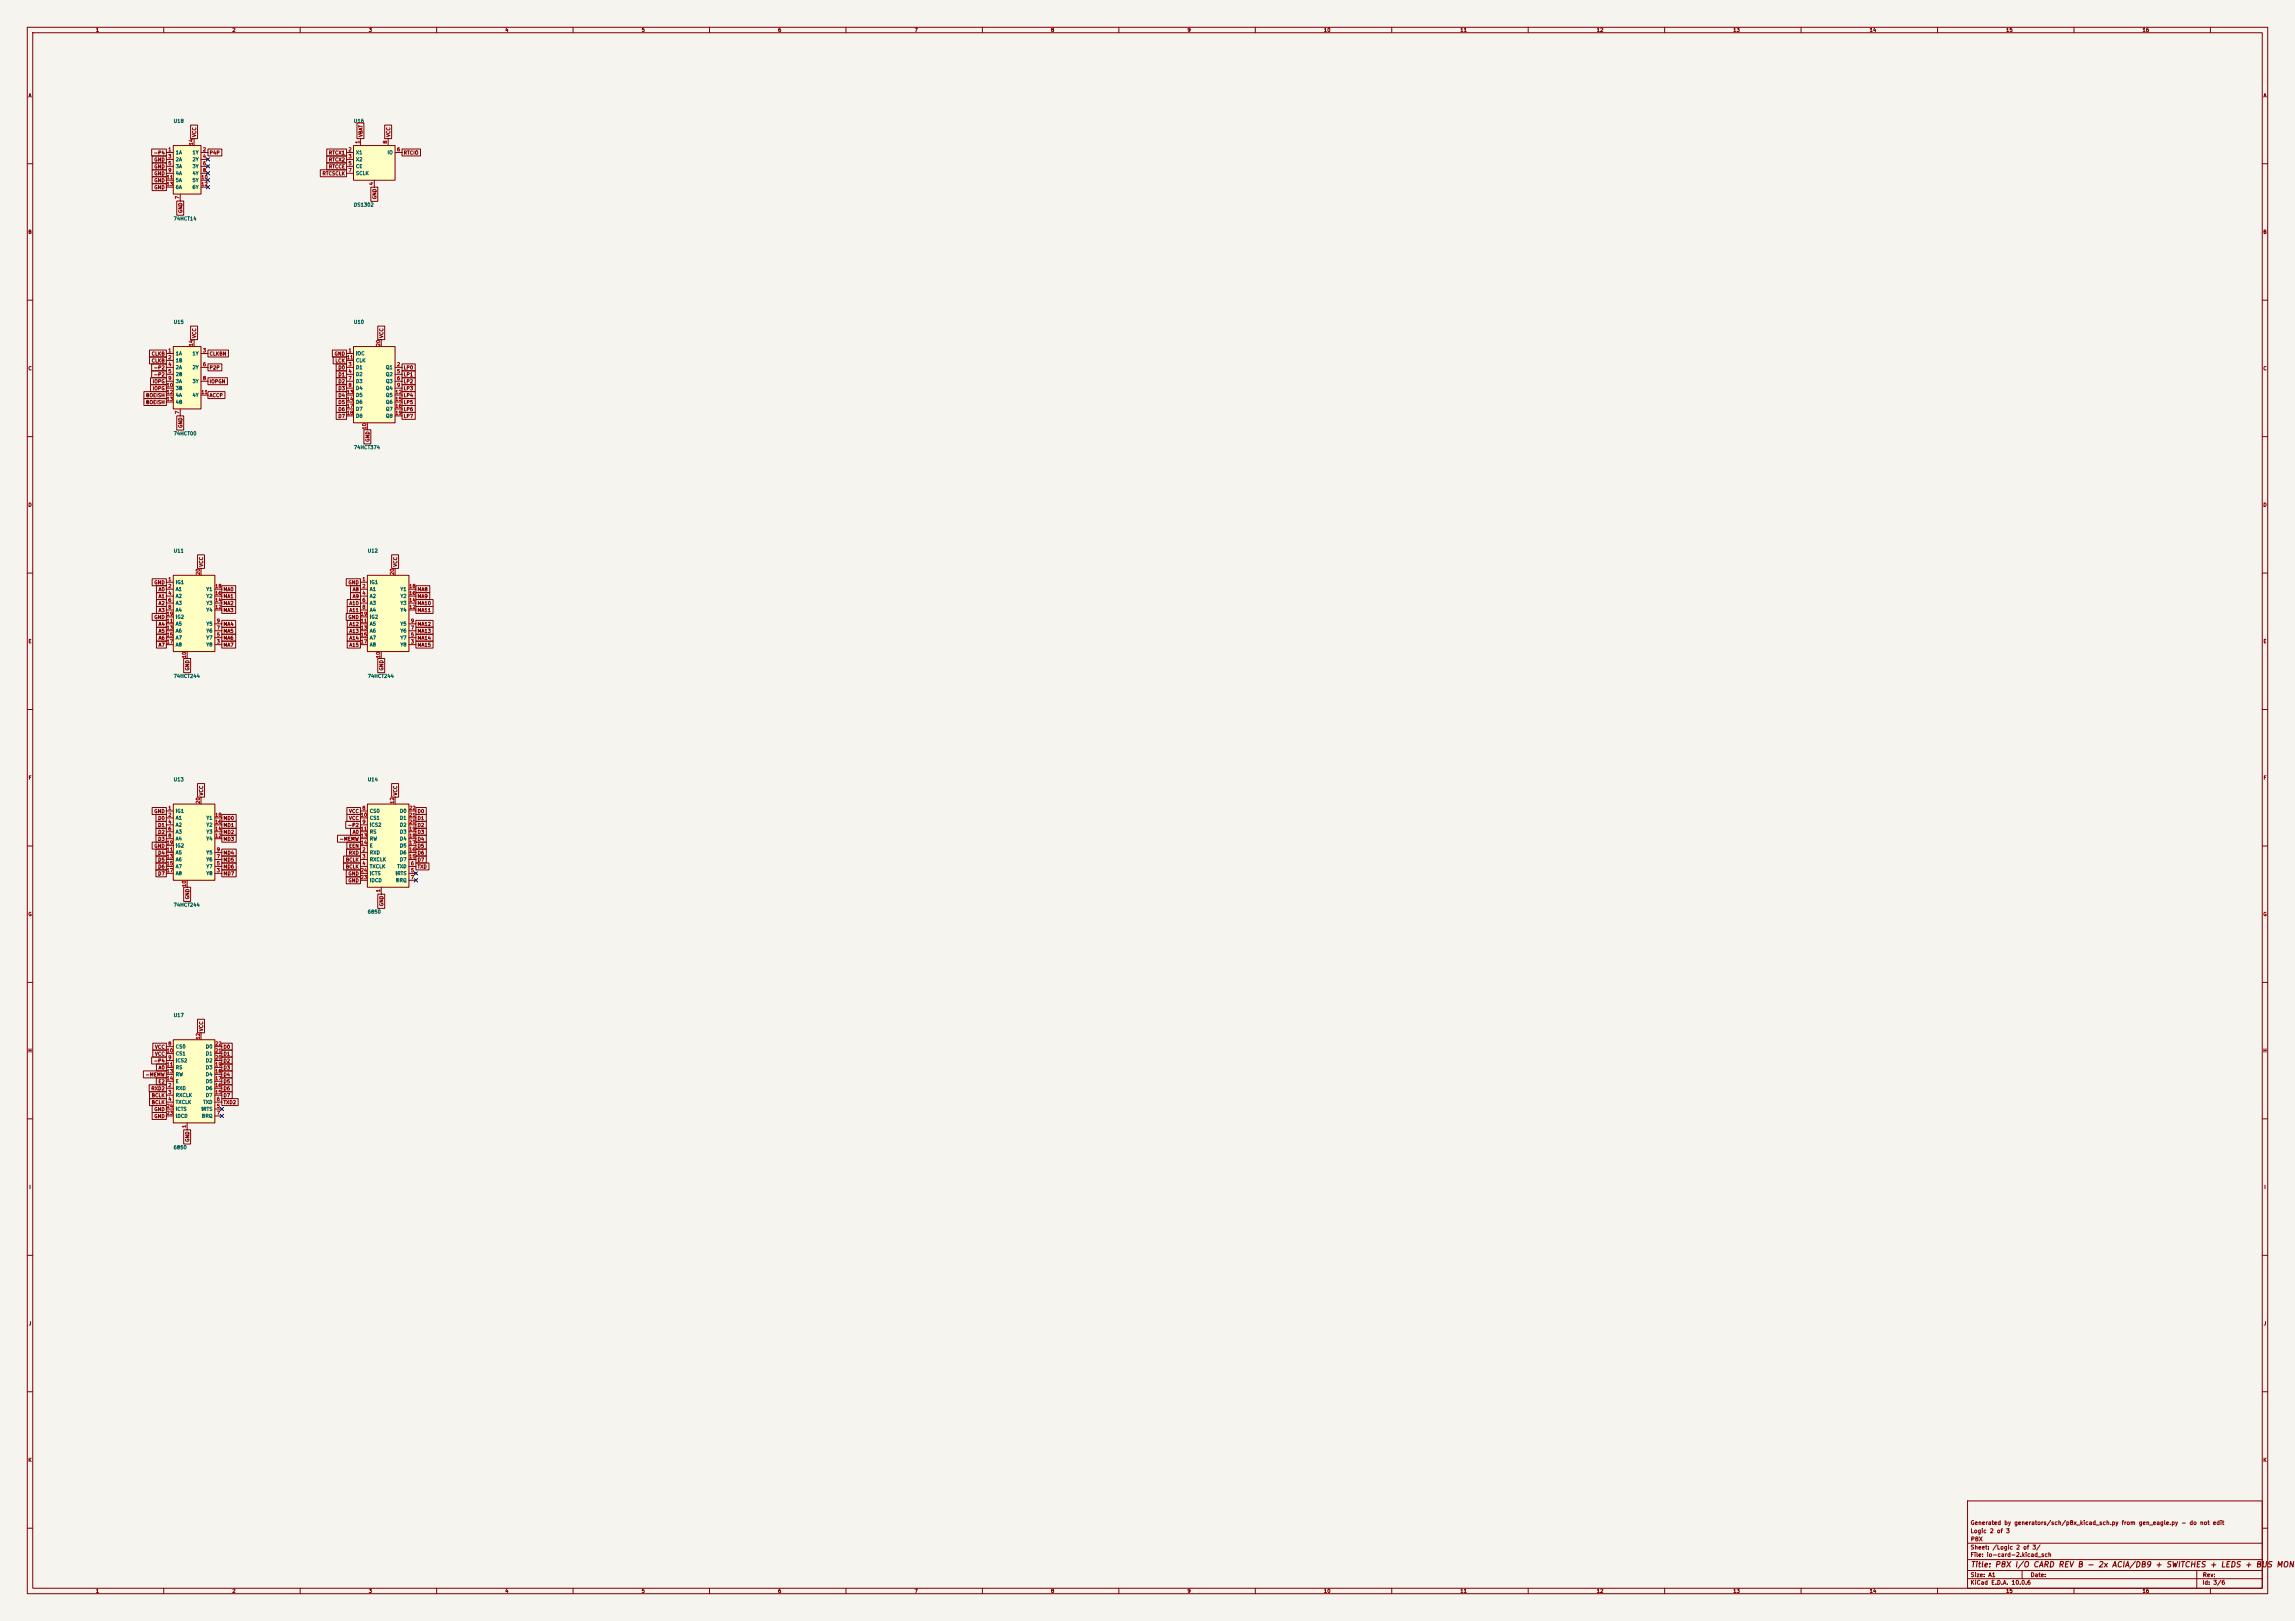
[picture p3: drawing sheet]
<svg xmlns="http://www.w3.org/2000/svg" width="841mm" height="594mm" viewBox="0 0 841 594" stroke-linecap="round" stroke-linejoin="round" font-family="sans-serif">
<defs><g id="words">
<text font-size="2" fill="#840000" x="722" y="574.8">Title: P8X I/O CARD REV B - 2x ACIA/DB9 + SWITCHES + LEDS + BUS MONIT</text>
<g font-size="1.5" fill="#840000">
<text x="721.9" y="562.1">Logic 2 of 3</text>
<text x="721.9" y="559.1">Generated by generators/sch/p8x_kicad_sch.py from gen_eagle.py - do not edit</text>
<text x="721.9" y="568.1">Sheet: /Logic 2 of 3/</text>
<text x="722" y="565.1">P8X</text>
<text x="721.9" y="570.8">File: io-card-2.kicad_sch</text>
<text x="721.9" y="581">KiCad E.D.A. 10.0.6</text>
<text x="721.9" y="578.2">Size: A1</text>
<text x="743.9" y="578.2">Date:</text>
<text x="806.9" y="581">Id: 3/6</text>
<text x="807" y="578.2">Rev:</text>
</g>
<g font-size="1.3" fill="#840000">
<text x="35" y="12">1</text>
<text x="85" y="12">2</text>
<text x="135" y="12">3</text>
<text x="185" y="12">4</text>
<text x="235" y="12">5</text>
<text x="285" y="12">6</text>
<text x="335" y="12">7</text>
<text x="385" y="12">8</text>
<text x="435" y="12">9</text>
<text x="485" y="12">10</text>
<text x="535" y="12">11</text>
<text x="585" y="12">12</text>
<text x="635" y="12">13</text>
<text x="685" y="12">14</text>
<text x="735" y="12">15</text>
<text x="785" y="12">16</text>
<text x="10.3" y="36">A</text>
<text x="829.3" y="36">A</text>
<text x="72.2" y="50.3" transform="rotate(-90 72.2 50.3)">VCC</text>
<text x="133.1" y="50.3" transform="rotate(-90 133.1 50.3)">VBAT</text>
<text x="143.3" y="50.3" transform="rotate(-90 143.3 50.3)">VCC</text>
<text x="56.2" y="56.9">-P4</text>
<text x="56.4" y="59.5">GND</text>
<text x="76.6" y="56.9">P4P</text>
<text x="120.4" y="56.9">RTCX1</text>
<text x="120.4" y="59.5">RTCX2</text>
<text x="147.8" y="56.9">RTCIO</text>
<text x="56.4" y="62">GND</text>
<text x="56.4" y="64.6">GND</text>
<text x="118" y="64.6">RTCSCLK</text>
<text x="120.4" y="62">RTCCE</text>
<text x="56.4" y="67.1">GND</text>
<text x="56.4" y="69.6">GND</text>
<text x="138.2" y="73.2" transform="rotate(-90 138.2 73.2)">GND</text>
<text x="67.1" y="78.2" transform="rotate(-90 67.1 78.2)">GND</text>
<text x="10.2" y="86">B</text>
<text x="829.2" y="86">B</text>
<text x="72.2" y="124" transform="rotate(-90 72.2 124)">VCC</text>
<text x="140.8" y="124" transform="rotate(-90 140.8 124)">VCC</text>
<text x="55.4" y="130.6">CLKB</text>
<text x="76.6" y="130.6">CLKBN</text>
<text x="122.4" y="130.6">GND</text>
<text x="10.2" y="136">C</text>
<text x="55.4" y="133.1">CLKB</text>
<text x="56.2" y="135.7">-P2</text>
<text x="76.6" y="135.7">P2P</text>
<text x="122.7" y="133.1">LCK</text>
<text x="123.8" y="135.7">D0</text>
<text x="147.8" y="135.7">LP0</text>
<text x="829.2" y="136">C</text>
<text x="55.8" y="140.8">IOPG</text>
<text x="55.8" y="143.3">IOPG</text>
<text x="56.2" y="138.2">-P2</text>
<text x="76.6" y="140.8">IOPGN</text>
<text x="123.8" y="143.3">D3</text>
<text x="123.8" y="140.8">D2</text>
<text x="123.8" y="138.2">D1</text>
<text x="147.8" y="143.3">LP3</text>
<text x="147.8" y="140.8">LP2</text>
<text x="147.8" y="138.2">LP1</text>
<text x="53.4" y="145.8">BOEISH</text>
<text x="53.4" y="148.4">BOEISH</text>
<text x="76.6" y="145.8">ACCP</text>
<text x="123.8" y="148.4">D5</text>
<text x="123.8" y="145.8">D4</text>
<text x="147.8" y="145.8">LP4</text>
<text x="147.8" y="148.4">LP5</text>
<text x="123.8" y="150.9">D6</text>
<text x="123.8" y="153.5">D7</text>
<text x="147.8" y="150.9">LP6</text>
<text x="147.8" y="153.5">LP7</text>
<text x="67.1" y="157" transform="rotate(-90 67.1 157)">GND</text>
<text x="135.7" y="162.1" transform="rotate(-90 135.7 162.1)">GND</text>
<text x="10.2" y="186">D</text>
<text x="829.2" y="186">D</text>
<text x="74.7" y="207.8" transform="rotate(-90 74.7 207.8)">VCC</text>
<text x="145.8" y="207.8" transform="rotate(-90 145.8 207.8)">VCC</text>
<text x="56.4" y="214.4">GND</text>
<text x="127.5" y="214.4">GND</text>
<text x="58" y="217">A0</text>
<text x="58" y="219.5">A1</text>
<text x="81.7" y="217">MA0</text>
<text x="81.7" y="219.5">MA1</text>
<text x="129.1" y="217">A8</text>
<text x="129.1" y="219.5">A9</text>
<text x="152.8" y="217">MA8</text>
<text x="152.8" y="219.5">MA9</text>
<text x="56.4" y="227.1">GND</text>
<text x="58" y="224.6">A3</text>
<text x="58" y="222">A2</text>
<text x="81.7" y="224.6">MA3</text>
<text x="81.7" y="222">MA2</text>
<text x="127.5" y="227.1">GND</text>
<text x="127.9" y="224.6">A11</text>
<text x="127.9" y="222">A10</text>
<text x="152.8" y="222">MA10</text>
<text x="152.8" y="224.6">MA11</text>
<text x="58" y="229.7">A4</text>
<text x="58" y="232.2">A5</text>
<text x="81.7" y="229.7">MA4</text>
<text x="81.7" y="232.2">MA5</text>
<text x="127.9" y="229.7">A12</text>
<text x="127.9" y="232.2">A13</text>
<text x="152.8" y="229.7">MA12</text>
<text x="152.8" y="232.2">MA13</text>
<text x="10.3" y="236">E</text>
<text x="58" y="234.7">A6</text>
<text x="58" y="237.3">A7</text>
<text x="81.7" y="234.7">MA6</text>
<text x="81.7" y="237.3">MA7</text>
<text x="127.9" y="234.7">A14</text>
<text x="127.9" y="237.3">A15</text>
<text x="152.8" y="234.7">MA14</text>
<text x="152.8" y="237.3">MA15</text>
<text x="829.3" y="236">E</text>
<text x="69.6" y="245.9" transform="rotate(-90 69.6 245.9)">GND</text>
<text x="140.8" y="245.9" transform="rotate(-90 140.8 245.9)">GND</text>
<text x="10.3" y="286">F</text>
<text x="829.3" y="286">F</text>
<text x="74.7" y="291.6" transform="rotate(-90 74.7 291.6)">VCC</text>
<text x="145.8" y="291.6" transform="rotate(-90 145.8 291.6)">VCC</text>
<text x="56.4" y="298.2">GND</text>
<text x="127.7" y="298.2">VCC</text>
<text x="152.8" y="298.2">D0</text>
<text x="57.8" y="300.8">D0</text>
<text x="57.8" y="303.3">D1</text>
<text x="57.8" y="305.9">D2</text>
<text x="81.7" y="300.8">MD0</text>
<text x="81.7" y="303.3">MD1</text>
<text x="81.7" y="305.9">MD2</text>
<text x="127.3" y="303.3">-P2</text>
<text x="127.7" y="300.8">VCC</text>
<text x="129.1" y="305.9">A0</text>
<text x="152.8" y="300.8">D1</text>
<text x="152.8" y="303.3">D2</text>
<text x="152.8" y="305.9">D3</text>
<text x="56.4" y="310.9">GND</text>
<text x="57.8" y="308.4">D3</text>
<text x="81.7" y="308.4">MD3</text>
<text x="124.3" y="308.4">-MEMW</text>
<text x="127.7" y="310.9">EEN</text>
<text x="152.8" y="308.4">D4</text>
<text x="152.8" y="310.9">D5</text>
<text x="57.8" y="313.5">D4</text>
<text x="57.8" y="316">D5</text>
<text x="81.7" y="313.5">MD4</text>
<text x="81.7" y="316">MD5</text>
<text x="126.5" y="316">BCLK</text>
<text x="127.6" y="313.5">RXD</text>
<text x="152.8" y="313.5">D6</text>
<text x="152.8" y="316">D7</text>
<text x="57.8" y="318.6">D6</text>
<text x="57.8" y="321.1">D7</text>
<text x="81.7" y="318.6">MD6</text>
<text x="81.7" y="321.1">MD7</text>
<text x="126.5" y="318.6">BCLK</text>
<text x="127.5" y="321.1">GND</text>
<text x="127.5" y="323.6">GND</text>
<text x="152.8" y="318.6">TXD</text>
<text x="69.6" y="329.7" transform="rotate(-90 69.6 329.7)">GND</text>
<text x="10.2" y="336">G</text>
<text x="140.8" y="332.2" transform="rotate(-90 140.8 332.2)">GND</text>
<text x="829.2" y="336">G</text>
<text x="74.7" y="378" transform="rotate(-90 74.7 378)">VCC</text>
<text x="10.2" y="386">H</text>
<text x="56.2" y="389.7">-P4</text>
<text x="56.6" y="384.6">VCC</text>
<text x="56.6" y="387.1">VCC</text>
<text x="81.7" y="384.6">D0</text>
<text x="81.7" y="387.1">D1</text>
<text x="81.7" y="389.7">D2</text>
<text x="829.2" y="386">H</text>
<text x="53.2" y="394.8">-MEMW</text>
<text x="58" y="392.2">A0</text>
<text x="81.7" y="392.2">D3</text>
<text x="81.7" y="394.8">D4</text>
<text x="55.3" y="399.8">RXD2</text>
<text x="57.9" y="397.3">E2</text>
<text x="81.7" y="397.3">D5</text>
<text x="81.7" y="399.8">D6</text>
<text x="55.4" y="402.4">BCLK</text>
<text x="55.4" y="404.9">BCLK</text>
<text x="56.4" y="407.5">GND</text>
<text x="81.7" y="402.4">D7</text>
<text x="81.7" y="404.9">TXD2</text>
<text x="56.4" y="410">GND</text>
<text x="69.6" y="418.6" transform="rotate(-90 69.6 418.6)">GND</text>
<text x="10.6" y="436">I</text>
<text x="829.6" y="436">I</text>
<text x="10.4" y="486">J</text>
<text x="829.4" y="486">J</text>
<text x="10.2" y="536">K</text>
<text x="829.2" y="536">K</text>
<text x="35" y="584">1</text>
<text x="85" y="584">2</text>
<text x="135" y="584">3</text>
<text x="185" y="584">4</text>
<text x="235" y="584">5</text>
<text x="285" y="584">6</text>
<text x="335" y="584">7</text>
<text x="385" y="584">8</text>
<text x="435" y="584">9</text>
<text x="485" y="584">10</text>
<text x="535" y="584">11</text>
<text x="585" y="584">12</text>
<text x="635" y="584">13</text>
<text x="685" y="584">14</text>
<text x="735" y="584">15</text>
<text x="785" y="584">16</text>
</g>
<g font-size="1.3" fill="#006464">
<text x="63.5" y="45.3">U18</text>
<text x="129.5" y="45.3">U16</text>
<text x="64.2" y="56.8">1A</text>
<text x="64.2" y="59.4">2A</text>
<text x="70.4" y="56.8">1Y</text>
<text x="70.4" y="59.4">2Y</text>
<text x="130.3" y="56.8">X1</text>
<text x="130.3" y="59.4">X2</text>
<text x="141.9" y="56.8">IO</text>
<text x="64.2" y="61.9">3A</text>
<text x="64.2" y="64.5">4A</text>
<text x="70.4" y="61.9">3Y</text>
<text x="70.4" y="64.5">4Y</text>
<text x="130.3" y="61.9">CE</text>
<text x="130.3" y="64.5">SCLK</text>
<text x="64.2" y="67">5A</text>
<text x="64.2" y="69.5">6A</text>
<text x="70.4" y="67">5Y</text>
<text x="70.4" y="69.5">6Y</text>
<text x="129.5" y="76">DS1302</text>
<text x="63.5" y="81.1">74HCT14</text>
<text x="63.5" y="119">U15</text>
<text x="129.5" y="119">U10</text>
<text x="64.2" y="130.5">1A</text>
<text x="70.4" y="130.5">1Y</text>
<text x="130.3" y="130.5">!OC</text>
<text x="64.2" y="133">1B</text>
<text x="64.2" y="135.6">2A</text>
<text x="70.4" y="135.6">2Y</text>
<text x="130.3" y="135.6">D1</text>
<text x="130.3" y="133">CLK</text>
<text x="141.3" y="135.6">Q1</text>
<text x="64.2" y="138.1">2B</text>
<text x="64.2" y="140.7">3A</text>
<text x="64.2" y="143.2">3B</text>
<text x="70.4" y="140.7">3Y</text>
<text x="130.3" y="138.1">D2</text>
<text x="130.3" y="140.7">D3</text>
<text x="130.3" y="143.2">D4</text>
<text x="141.3" y="138.1">Q2</text>
<text x="141.3" y="140.7">Q3</text>
<text x="141.3" y="143.2">Q4</text>
<text x="64.2" y="145.7">4A</text>
<text x="64.2" y="148.3">4B</text>
<text x="70.4" y="145.7">4Y</text>
<text x="130.3" y="145.7">D5</text>
<text x="130.3" y="148.3">D6</text>
<text x="141.3" y="145.7">Q5</text>
<text x="141.3" y="148.3">Q6</text>
<text x="130.3" y="150.8">D7</text>
<text x="130.3" y="153.4">D8</text>
<text x="141.3" y="150.8">Q7</text>
<text x="141.3" y="153.4">Q8</text>
<text x="63.5" y="159.8">74HCT00</text>
<text x="129.5" y="164.9">74HCT374</text>
<text x="63.5" y="202.8">U11</text>
<text x="134.6" y="202.8">U12</text>
<text x="64.2" y="214.3">!G1</text>
<text x="135.4" y="214.3">!G1</text>
<text x="64.2" y="216.9">A1</text>
<text x="64.2" y="219.4">A2</text>
<text x="64.2" y="221.9">A3</text>
<text x="75.5" y="221.9">Y3</text>
<text x="75.5" y="219.4">Y2</text>
<text x="75.5" y="216.9">Y1</text>
<text x="135.4" y="216.9">A1</text>
<text x="135.4" y="219.4">A2</text>
<text x="135.4" y="221.9">A3</text>
<text x="146.6" y="221.9">Y3</text>
<text x="146.6" y="219.4">Y2</text>
<text x="146.6" y="216.9">Y1</text>
<text x="64.2" y="224.5">A4</text>
<text x="64.2" y="227">!G2</text>
<text x="75.5" y="224.5">Y4</text>
<text x="135.4" y="224.5">A4</text>
<text x="135.4" y="227">!G2</text>
<text x="146.6" y="224.5">Y4</text>
<text x="64.2" y="229.6">A5</text>
<text x="64.2" y="232.1">A6</text>
<text x="75.5" y="232.1">Y6</text>
<text x="75.5" y="229.6">Y5</text>
<text x="135.4" y="229.6">A5</text>
<text x="135.4" y="232.1">A6</text>
<text x="146.6" y="232.1">Y6</text>
<text x="146.6" y="229.6">Y5</text>
<text x="64.2" y="234.6">A7</text>
<text x="64.2" y="237.2">A8</text>
<text x="75.5" y="237.2">Y8</text>
<text x="75.5" y="234.6">Y7</text>
<text x="135.4" y="234.6">A7</text>
<text x="135.4" y="237.2">A8</text>
<text x="146.6" y="237.2">Y8</text>
<text x="146.6" y="234.6">Y7</text>
<text x="63.5" y="248.7">74HCT244</text>
<text x="134.6" y="248.7">74HCT244</text>
<text x="63.5" y="286.6">U13</text>
<text x="134.6" y="286.6">U14</text>
<text x="64.2" y="298.1">!G1</text>
<text x="135.4" y="298.1">CS0</text>
<text x="146.4" y="298.1">D0</text>
<text x="64.2" y="300.7">A1</text>
<text x="64.2" y="303.2">A2</text>
<text x="64.2" y="305.8">A3</text>
<text x="75.5" y="305.8">Y3</text>
<text x="75.5" y="303.2">Y2</text>
<text x="75.5" y="300.7">Y1</text>
<text x="135.4" y="303.2">!CS2</text>
<text x="135.4" y="300.7">CS1</text>
<text x="135.4" y="305.8">RS</text>
<text x="146.4" y="305.8">D3</text>
<text x="146.4" y="303.2">D2</text>
<text x="146.4" y="300.7">D1</text>
<text x="64.2" y="308.3">A4</text>
<text x="64.2" y="310.8">!G2</text>
<text x="75.5" y="308.3">Y4</text>
<text x="135.4" y="308.3">RW</text>
<text x="135.4" y="310.8">E</text>
<text x="146.4" y="310.8">D5</text>
<text x="146.4" y="308.3">D4</text>
<text x="64.2" y="313.4">A5</text>
<text x="64.2" y="315.9">A6</text>
<text x="75.5" y="315.9">Y6</text>
<text x="75.5" y="313.4">Y5</text>
<text x="135.4" y="313.4">RXD</text>
<text x="135.4" y="315.9">RXCLK</text>
<text x="146.4" y="315.9">D7</text>
<text x="146.4" y="313.4">D6</text>
<text x="64.2" y="318.5">A7</text>
<text x="64.2" y="321">A8</text>
<text x="75.5" y="321">Y8</text>
<text x="75.5" y="318.5">Y7</text>
<text x="135.4" y="318.5">TXCLK</text>
<text x="135.4" y="323.5">!DCD</text>
<text x="135.4" y="321">!CTS</text>
<text x="144.8" y="321">!RTS</text>
<text x="145.1" y="323.5">!IRQ</text>
<text x="145.4" y="318.5">TXD</text>
<text x="63.5" y="332.5">74HCT244</text>
<text x="134.6" y="335.1">6850</text>
<text x="63.5" y="373">U17</text>
<text x="64.2" y="384.5">CS0</text>
<text x="64.2" y="389.6">!CS2</text>
<text x="64.2" y="387">CS1</text>
<text x="75.3" y="389.6">D2</text>
<text x="75.3" y="387">D1</text>
<text x="75.3" y="384.5">D0</text>
<text x="64.2" y="392.1">RS</text>
<text x="64.2" y="394.7">RW</text>
<text x="75.3" y="394.7">D4</text>
<text x="75.3" y="392.1">D3</text>
<text x="64.2" y="399.7">RXD</text>
<text x="64.2" y="397.2">E</text>
<text x="75.3" y="399.7">D6</text>
<text x="75.3" y="397.2">D5</text>
<text x="64.2" y="402.3">RXCLK</text>
<text x="64.2" y="404.8">TXCLK</text>
<text x="64.2" y="407.4">!CTS</text>
<text x="73.7" y="407.4">!RTS</text>
<text x="74.3" y="404.8">TXD</text>
<text x="75.3" y="402.3">D7</text>
<text x="64.2" y="409.9">!DCD</text>
<text x="73.9" y="409.9">!IRQ</text>
<text x="63.5" y="421.4">6850</text>
</g>
<g font-size="1.3" fill="#a90000">
<text x="71" y="53.4" transform="rotate(-90 71 53.4)">14</text>
<text x="131.9" y="52.8" transform="rotate(-90 131.9 52.8)">1</text>
<text x="142.1" y="52.8" transform="rotate(-90 142.1 52.8)">8</text>
<text x="61.5" y="55.7">1</text>
<text x="61.5" y="58.3">3</text>
<text x="74.2" y="55.7">2</text>
<text x="74.2" y="58.3">4</text>
<text x="127.5" y="55.7">2</text>
<text x="127.5" y="58.3">3</text>
<text x="145.3" y="55.7">6</text>
<text x="60.9" y="65.9">11</text>
<text x="61.5" y="60.8">5</text>
<text x="61.5" y="63.4">9</text>
<text x="73.6" y="65.9">10</text>
<text x="74.2" y="60.8">6</text>
<text x="74.2" y="63.4">8</text>
<text x="127.5" y="60.8">5</text>
<text x="127.5" y="63.4">7</text>
<text x="60.9" y="68.4">13</text>
<text x="73.6" y="68.4">12</text>
<text x="137" y="68" transform="rotate(-90 137 68)">4</text>
<text x="65.9" y="73.1" transform="rotate(-90 65.9 73.1)">7</text>
<text x="61.5" y="129.4">1</text>
<text x="61.5" y="131.9">2</text>
<text x="71" y="127.1" transform="rotate(-90 71 127.1)">14</text>
<text x="74.2" y="129.4">3</text>
<text x="126.9" y="131.9">11</text>
<text x="127.5" y="129.4">1</text>
<text x="139.6" y="127.1" transform="rotate(-90 139.6 127.1)">20</text>
<text x="61.5" y="134.5">4</text>
<text x="61.5" y="137">5</text>
<text x="74.2" y="134.5">6</text>
<text x="127.5" y="134.5">3</text>
<text x="127.5" y="137">4</text>
<text x="145.3" y="134.5">2</text>
<text x="145.3" y="137">5</text>
<text x="60.9" y="142.1">10</text>
<text x="61.5" y="139.6">9</text>
<text x="74.2" y="139.6">8</text>
<text x="127.5" y="139.6">7</text>
<text x="127.5" y="142.1">8</text>
<text x="145.3" y="139.6">6</text>
<text x="145.3" y="142.1">9</text>
<text x="60.9" y="144.6">12</text>
<text x="60.9" y="147.2">13</text>
<text x="73.6" y="144.6">11</text>
<text x="126.9" y="144.6">13</text>
<text x="126.9" y="147.2">14</text>
<text x="126.9" y="149.7">17</text>
<text x="144.7" y="144.6">12</text>
<text x="144.7" y="147.2">15</text>
<text x="144.7" y="149.7">16</text>
<text x="65.9" y="151.9" transform="rotate(-90 65.9 151.9)">7</text>
<text x="126.9" y="152.3">18</text>
<text x="144.7" y="152.3">19</text>
<text x="134.5" y="157.5" transform="rotate(-90 134.5 157.5)">10</text>
<text x="61.5" y="213.2">1</text>
<text x="61.5" y="215.8">2</text>
<text x="73.5" y="210.9" transform="rotate(-90 73.5 210.9)">20</text>
<text x="78.7" y="215.8">18</text>
<text x="132.6" y="213.2">1</text>
<text x="132.6" y="215.8">2</text>
<text x="144.6" y="210.9" transform="rotate(-90 144.6 210.9)">20</text>
<text x="149.8" y="215.8">18</text>
<text x="61.5" y="218.3">4</text>
<text x="61.5" y="220.8">6</text>
<text x="78.7" y="220.8">14</text>
<text x="78.7" y="218.3">16</text>
<text x="132.6" y="218.3">4</text>
<text x="132.6" y="220.8">6</text>
<text x="149.8" y="220.8">14</text>
<text x="149.8" y="218.3">16</text>
<text x="60.9" y="225.9">19</text>
<text x="61.5" y="223.4">8</text>
<text x="78.7" y="223.4">12</text>
<text x="132" y="225.9">19</text>
<text x="132.6" y="223.4">8</text>
<text x="149.8" y="223.4">12</text>
<text x="60.9" y="228.5">11</text>
<text x="60.9" y="231">13</text>
<text x="60.9" y="233.5">15</text>
<text x="79.3" y="233.5">5</text>
<text x="79.3" y="231">7</text>
<text x="79.3" y="228.5">9</text>
<text x="132" y="228.5">11</text>
<text x="132" y="231">13</text>
<text x="132" y="233.5">15</text>
<text x="150.4" y="233.5">5</text>
<text x="150.4" y="231">7</text>
<text x="150.4" y="228.5">9</text>
<text x="60.9" y="236.1">17</text>
<text x="79.3" y="236.1">3</text>
<text x="132" y="236.1">17</text>
<text x="150.4" y="236.1">3</text>
<text x="68.4" y="241.4" transform="rotate(-90 68.4 241.4)">10</text>
<text x="139.6" y="241.4" transform="rotate(-90 139.6 241.4)">10</text>
<text x="61.5" y="297">1</text>
<text x="61.5" y="299.6">2</text>
<text x="73.5" y="294.7" transform="rotate(-90 73.5 294.7)">20</text>
<text x="78.7" y="299.6">18</text>
<text x="132" y="299.6">10</text>
<text x="132.6" y="297">8</text>
<text x="144.6" y="294.7" transform="rotate(-90 144.6 294.7)">12</text>
<text x="149.8" y="299.6">21</text>
<text x="149.8" y="297">22</text>
<text x="61.5" y="302.1">4</text>
<text x="61.5" y="304.7">6</text>
<text x="78.7" y="304.7">14</text>
<text x="78.7" y="302.1">16</text>
<text x="132" y="304.7">11</text>
<text x="132.6" y="302.1">9</text>
<text x="149.8" y="304.7">19</text>
<text x="149.8" y="302.1">20</text>
<text x="60.9" y="309.7">19</text>
<text x="61.5" y="307.2">8</text>
<text x="78.7" y="307.2">12</text>
<text x="132" y="307.2">13</text>
<text x="132" y="309.7">14</text>
<text x="149.8" y="309.7">17</text>
<text x="149.8" y="307.2">18</text>
<text x="60.9" y="312.3">11</text>
<text x="60.9" y="314.8">13</text>
<text x="60.9" y="317.4">15</text>
<text x="79.3" y="317.4">5</text>
<text x="79.3" y="314.8">7</text>
<text x="79.3" y="312.3">9</text>
<text x="132.6" y="312.3">2</text>
<text x="132.6" y="314.8">3</text>
<text x="132.6" y="317.4">4</text>
<text x="149.8" y="314.8">15</text>
<text x="149.8" y="312.3">16</text>
<text x="150.4" y="317.4">6</text>
<text x="60.9" y="319.9">17</text>
<text x="79.3" y="319.9">3</text>
<text x="132" y="322.4">23</text>
<text x="132" y="319.9">24</text>
<text x="150.4" y="319.9">5</text>
<text x="150.4" y="322.4">7</text>
<text x="68.4" y="325.2" transform="rotate(-90 68.4 325.2)">10</text>
<text x="139.6" y="327.1" transform="rotate(-90 139.6 327.1)">1</text>
<text x="61.5" y="383.4">8</text>
<text x="73.5" y="381.1" transform="rotate(-90 73.5 381.1)">12</text>
<text x="78.7" y="383.4">22</text>
<text x="60.9" y="385.9">10</text>
<text x="61.5" y="388.5">9</text>
<text x="78.7" y="388.5">20</text>
<text x="78.7" y="385.9">21</text>
<text x="60.9" y="391">11</text>
<text x="60.9" y="393.6">13</text>
<text x="78.7" y="393.6">18</text>
<text x="78.7" y="391">19</text>
<text x="60.9" y="396.1">14</text>
<text x="61.5" y="398.6">2</text>
<text x="61.5" y="401.2">3</text>
<text x="78.7" y="401.2">15</text>
<text x="78.7" y="398.6">16</text>
<text x="78.7" y="396.1">17</text>
<text x="60.9" y="406.3">24</text>
<text x="61.5" y="403.7">4</text>
<text x="79.3" y="406.3">5</text>
<text x="79.3" y="403.7">6</text>
<text x="60.9" y="408.8">23</text>
<text x="68.4" y="413.5" transform="rotate(-90 68.4 413.5)">1</text>
<text x="79.3" y="408.8">7</text>
</g>
</g></defs>
<path d="M0 0h841v594h-841z" fill="#f5f4ef" stroke="#f5f4ef" stroke-width=".37"/>
<g fill="none" stroke="#840000" stroke-width=".37">
<path d="M10 10h821v574h-821zM12 12h817v570h-817zM60 10v2M110 10v2M160 10v2M210 10v2M260 10v2M310 10v2M360 10v2M410 10v2M460 10v2M510 10v2"/>
<path d="M560 10v2M610 10v2M660 10v2M710 10v2M760 10v2M810 10v2M10 60h2M829 60h2M10 110h2M829 110h2M10 160h2M829 160h2"/>
<path d="M10 210h2M829 210h2M10 260h2M829 260h2M10 310h2M829 310h2M10 360h2M829 360h2M10 410h2M829 410h2M10 460h2M829 460h2"/>
<path d="M10 510h2M829 510h2M10 560h2M721 550h108v32h-108zM829 560h2M721 578.5h108M721 575.5h108M721 571.5h108M721 565.5h108M741 575.5v3M805 575.5v6.5M60 582v2"/>
<path d="M110 582v2M160 582v2M210 582v2M260 582v2M310 582v2M360 582v2M410 582v2M460 582v2M510 582v2M560 582v2M610 582v2M660 582v2"/>
<path d="M710 582v2M760 582v2M810 582v2"/>
</g>
<path d="M63.5 210.8h15.2v28h-15.2z" fill="#ffffc2"/>
<g fill="none" stroke="#840000" stroke-width=".37">
<path d="M61 213.4h2.5M61 215.9h2.5M61 218.4h2.5M63.5 210.8h15.2v28h-15.2zM73.7 208.3v2.5M78.7 215.9h2.6M78.7 218.4h2.6M61 236.2h2.5M61 233.7h2.5M61 221h2.5M61 231.1h2.5M61 223.5h2.5"/>
<path d="M61 228.6h2.5M61 226.1h2.5M68.6 238.8v2.5M78.7 236.2h2.6M78.7 233.7h2.6M78.7 221h2.6M78.7 231.1h2.6M78.7 223.5h2.6M78.7 228.6h2.6"/>
</g>
<path d="M63.5 53.3h10.2v17.8h-10.2z" fill="#ffffc2"/>
<g fill="none" stroke="#840000" stroke-width=".37">
<path d="M61 55.9h2.5M61 58.4h2.5M63.5 53.3h10.2v17.8h-10.2zM71.1 50.8v2.5M73.7 55.9h2.5M73.7 58.4h2.5M61 61h2.5M61 63.5h2.5M61 66h2.5M61 68.6h2.5M66 71.1v2.6M73.7 61h2.5"/>
<path d="M73.7 63.5h2.5M73.7 66h2.5M73.7 68.6h2.5"/>
</g>
<path d="M63.5 381h15.2v30.5h-15.2z" fill="#ffffc2"/>
<g fill="none" stroke="#840000" stroke-width=".37">
<path d="M73.7 378.5v2.5M61 398.8h2.5M61 383.5h2.5M61 388.6h2.5M61 386.1h2.5M61 391.2h2.5M61 393.7h2.5M61 396.2h2.5M63.5 381h15.2v30.5h-15.2zM78.7 398.8h2.6M78.7 383.5h2.6M78.7 388.6h2.6"/>
<path d="M78.7 386.1h2.6M78.7 391.2h2.6M78.7 393.7h2.6M78.7 396.2h2.6M61 401.3h2.5M61 403.9h2.5M61 406.4h2.5M61 408.9h2.5M68.6 411.5v2.5M78.7 401.3h2.6M78.7 403.9h2.6M78.7 406.4h2.6"/>
<path d="M78.7 408.9h2.6"/>
</g>
<path d="M63.5 294.6h15.2v28h-15.2z" fill="#ffffc2"/>
<g fill="none" stroke="#840000" stroke-width=".37">
<path d="M61 297.2h2.5M61 299.7h2.5M63.5 294.6h15.2v28h-15.2zM73.7 292.1v2.5M78.7 299.7h2.6M61 302.3h2.5M61 317.5h2.5M61 304.8h2.5M61 315h2.5M61 307.3h2.5M61 312.4h2.5M61 309.9h2.5"/>
<path d="M78.7 302.3h2.6M78.7 317.5h2.6M78.7 304.8h2.6M78.7 315h2.6M78.7 307.3h2.6M78.7 312.4h2.6M61 320h2.5M68.6 322.6v2.5M78.7 320h2.6"/>
</g>
<path d="M63.5 127h10.2v22.9h-10.2z" fill="#ffffc2"/>
<g fill="none" stroke="#840000" stroke-width=".37">
<path d="M61 129.5h2.5M61 132.1h2.5M61 134.6h2.5M61 137.2h2.5M61 139.7h2.5M63.5 127h10.2v22.9h-10.2zM71.1 124.5v2.5M73.7 129.5h2.5M73.7 134.6h2.5M73.7 139.7h2.5M61 142.2h2.5M61 144.8h2.5"/>
<path d="M61 147.3h2.5M66 149.9v2.5M73.7 144.8h2.5"/>
</g>
<path d="M129.5 127h15.3v27.9h-15.3z" fill="#ffffc2"/>
<g fill="none" stroke="#840000" stroke-width=".37">
<path d="M127 129.5h2.5M127 134.6h2.5M127 137.2h2.5M127 139.7h2.5M127 132.1h2.5M129.5 127h15.3v27.9h-15.3zM139.7 124.5v2.5M144.8 134.6h2.5M144.8 137.2h2.5M144.8 139.7h2.5M127 142.2h2.5M127 144.8h2.5"/>
<path d="M127 147.3h2.5M127 149.9h2.5M127 152.4h2.5M134.6 154.9v2.6M144.8 142.2h2.5M144.8 144.8h2.5M144.8 147.3h2.5M144.8 149.9h2.5M144.8 152.4h2.5"/>
</g>
<path d="M129.5 53.3h15.3v12.7h-15.3z" fill="#ffffc2"/>
<path d="M127 55.9h2.5M127 58.4h2.5M129.5 53.3h15.3v12.7h-15.3zM132.1 50.8v2.5M142.2 50.8v2.5M144.8 55.9h2.5M127 61h2.5M127 63.5h2.5M137.2 66v2.6" fill="none" stroke="#840000" stroke-width=".37"/>
<path d="M134.6 294.6h15.3v30.5h-15.3z" fill="#ffffc2"/>
<g fill="none" stroke="#840000" stroke-width=".37">
<path d="M132.1 297.2h2.5M132.1 299.7h2.5M134.6 294.6h15.3v30.5h-15.3zM144.8 292.1v2.5M149.9 297.2h2.5M149.9 299.7h2.5M132.1 312.4h2.5M132.1 315h2.5M132.1 317.5h2.5M132.1 302.3h2.5M132.1 304.8h2.5M132.1 307.3h2.5"/>
<path d="M132.1 309.9h2.5M149.9 312.4h2.5M149.9 315h2.5M149.9 317.5h2.5M149.9 302.3h2.5M149.9 304.8h2.5M149.9 307.3h2.5M149.9 309.9h2.5M132.1 320h2.5M132.1 322.6h2.5M139.7 325.1v2.6M149.9 320h2.5"/>
<path d="M149.9 322.6h2.5"/>
</g>
<path d="M134.6 210.8h15.3v28h-15.3z" fill="#ffffc2"/>
<g fill="none" stroke="#840000" stroke-width=".37">
<path d="M55.6 54.6h5.4v2.5h-5.4zM55.8 57.1h5.2v2.6h-5.2zM55.8 59.7h5.2v2.5h-5.2zM69.8 45.8h2.6v5h-2.6zM76.2 54.6h5.1v2.5h-5.1zM119.7 54.6h7.3v2.5h-7.3zM119.7 57.1h7.3v2.6h-7.3zM119.7 59.7h7.3v2.5h-7.3zM130.8 45.1h2.6v5.7h-2.6zM141 45.8h2.5v5h-2.5zM147.3 54.6h6.8v2.5h-6.8zM55.8 62.2h5.2v2.6h-5.2z"/>
<path d="M55.8 64.8h5.2v2.5h-5.2zM55.8 67.3h5.2v2.5h-5.2zM64.8 73.7h2.5v5.2h-2.5zM117.4 62.2h9.6v2.6h-9.6zM135.9 68.6h2.5v5.2h-2.5zM69.8 119.5h2.6v5h-2.6zM138.4 119.5h2.6v5h-2.6zM54.8 128.3h6.2v2.5h-6.2zM54.8 130.8h6.2v2.5h-6.2zM55.2 138.4h5.8v2.6h-5.8zM55.6 135.9h5.4v2.5h-5.4zM55.6 133.3h5.4v2.6h-5.4z"/>
<path d="M76.2 133.3h5.1v2.6h-5.1zM76.2 138.4h7.1v2.6h-7.1zM76.2 128.3h7.5v2.5h-7.5zM121.8 128.3h5.2v2.5h-5.2zM122.1 130.8h4.9v2.5h-4.9zM123.2 138.4h3.8v2.6h-3.8zM123.2 135.9h3.8v2.5h-3.8zM123.2 133.3h3.8v2.6h-3.8zM147.3 138.4h4.9v2.6h-4.9zM147.3 135.9h4.9v2.5h-4.9zM147.3 133.3h4.9v2.6h-4.9zM52.7 143.5h8.3v2.5h-8.3z"/>
<path d="M52.7 146h8.3v2.6h-8.3zM55.2 141h5.8v2.5h-5.8zM64.8 152.4h2.5v5.2h-2.5zM76.2 143.5h6.2v2.5h-6.2zM123.2 146h3.8v2.6h-3.8zM123.2 141h3.8v2.5h-3.8zM123.2 143.5h3.8v2.5h-3.8zM123.2 148.6h3.8v2.5h-3.8zM123.2 151.1h3.8v2.6h-3.8zM133.3 157.5h2.6v5.2h-2.6zM147.3 148.6h4.9v2.5h-4.9zM147.3 151.1h4.9v2.6h-4.9z"/>
<path d="M147.3 143.5h4.9v2.5h-4.9zM147.3 141h4.9v2.5h-4.9zM147.3 146h4.9v2.6h-4.9zM55.8 212.1h5.2v2.5h-5.2zM57.3 214.6h3.7v2.6h-3.7zM57.3 217.2h3.7v2.5h-3.7zM57.3 219.7h3.7v2.5h-3.7zM72.4 203.3h2.5v5h-2.5zM81.3 214.6h5.1v2.6h-5.1zM81.3 217.2h5.1v2.5h-5.1zM81.3 219.7h5.1v2.5h-5.1zM126.9 212.1h5.2v2.5h-5.2z"/>
<path d="M127.2 219.7h4.9v2.5h-4.9zM128.4 214.6h3.7v2.6h-3.7zM128.4 217.2h3.7v2.5h-3.7zM132.1 213.4h2.5M132.1 215.9h2.5M132.1 218.4h2.5M134.6 210.8h15.3v28h-15.3zM143.5 203.3h2.6v5h-2.6zM144.8 208.3v2.5M149.9 215.9h2.5M149.9 218.4h2.5M152.4 214.6h5.1v2.6h-5.1z"/>
<path d="M152.4 217.2h5.1v2.5h-5.1zM152.4 219.7h6.3v2.5h-6.3zM55.8 224.8h5.2v2.5h-5.2zM57.3 222.2h3.7v2.6h-3.7zM57.3 227.3h3.7v2.6h-3.7zM57.3 229.9h3.7v2.5h-3.7zM57.3 232.4h3.7v2.5h-3.7zM57.3 234.9h3.7v2.6h-3.7zM81.3 222.2h5.1v2.6h-5.1zM81.3 227.3h5.1v2.6h-5.1zM81.3 229.9h5.1v2.5h-5.1zM81.3 232.4h5.1v2.5h-5.1z"/>
<path d="M81.3 234.9h5.1v2.6h-5.1zM126.9 224.8h5.2v2.5h-5.2zM127.2 222.2h4.9v2.6h-4.9zM127.2 227.3h4.9v2.6h-4.9zM127.2 229.9h4.9v2.5h-4.9zM127.2 232.4h4.9v2.5h-4.9zM127.2 234.9h4.9v2.6h-4.9zM132.1 236.2h2.5M132.1 233.7h2.5M132.1 221h2.5M132.1 231.1h2.5M132.1 223.5h2.5"/>
<path d="M132.1 228.6h2.5M132.1 226.1h2.5M139.7 238.8v2.5M149.9 236.2h2.5M149.9 233.7h2.5M149.9 221h2.5M149.9 231.1h2.5M149.9 223.5h2.5M149.9 228.6h2.5M152.4 222.2h6.3v2.6h-6.3zM152.4 227.3h6.3v2.6h-6.3zM152.4 229.9h6.3v2.5h-6.3z"/>
<path d="M152.4 232.4h6.3v2.5h-6.3zM152.4 234.9h6.3v2.6h-6.3zM67.3 241.3h2.6v5.2h-2.6zM138.4 241.3h2.6v5.2h-2.6zM55.8 295.9h5.2v2.5h-5.2zM57.1 298.4h3.9v2.6h-3.9zM72.4 287.1h2.5v5h-2.5zM81.3 298.4h5.2v2.6h-5.2zM127.1 295.9h5v2.5h-5zM127.1 298.4h5v2.6h-5zM143.5 287.1h2.6v5h-2.6zM152.4 295.9h3.8v2.5h-3.8z"/>
<path d="M152.4 298.4h3.8v2.6h-3.8zM55.8 308.6h5.2v2.5h-5.2zM57.1 306.1h3.9v2.5h-3.9zM57.1 311.1h3.9v2.6h-3.9zM57.1 313.7h3.9v2.5h-3.9zM57.1 316.2h3.9v2.6h-3.9zM57.1 318.8h3.9v2.5h-3.9zM57.1 301h3.9v2.5h-3.9zM57.1 303.5h3.9v2.6h-3.9zM81.3 301h5.2v2.5h-5.2zM81.3 303.5h5.2v2.6h-5.2zM81.3 306.1h5.2v2.5h-5.2z"/>
<path d="M81.3 311.1h5.2v2.6h-5.2zM81.3 313.7h5.2v2.5h-5.2zM81.3 316.2h5.2v2.6h-5.2zM81.3 318.8h5.2v2.5h-5.2zM123.7 306.1h8.4v2.5h-8.4zM125.9 313.7h6.2v2.5h-6.2zM125.9 316.2h6.2v2.6h-6.2zM126.7 301h5.4v2.5h-5.4zM126.9 318.8h5.2v2.5h-5.2zM127 311.1h5.1v2.6h-5.1zM127.1 308.6h5v2.5h-5zM128.4 303.5h3.7v2.6h-3.7z"/>
<path d="M152.4 301h3.8v2.5h-3.8zM152.4 303.5h3.8v2.6h-3.8zM152.4 306.1h3.8v2.5h-3.8zM152.4 308.6h3.8v2.5h-3.8zM152.4 311.1h3.8v2.6h-3.8zM152.4 313.7h3.8v2.5h-3.8zM152.4 316.2h4.8v2.6h-4.8zM67.3 325.1h2.6v5.2h-2.6zM126.9 321.3h5.2v2.5h-5.2zM138.4 327.7h2.6v5.2h-2.6zM72.4 373.5h2.5v5h-2.5zM52.6 392.4h8.4v2.6h-8.4z"/>
<path d="M54.7 397.5h6.3v2.5h-6.3zM55.6 387.3h5.4v2.6h-5.4zM56 382.3h5v2.5h-5zM56 384.8h5v2.5h-5zM57.3 395h3.7v2.5h-3.7zM57.3 389.9h3.7v2.5h-3.7zM81.3 382.3h3.8v2.5h-3.8zM81.3 384.8h3.8v2.5h-3.8zM81.3 387.3h3.8v2.6h-3.8zM81.3 389.9h3.8v2.5h-3.8zM81.3 392.4h3.8v2.6h-3.8zM81.3 395h3.8v2.5h-3.8z"/>
<path d="M81.3 397.5h3.8v2.5h-3.8zM54.8 400h6.2v2.6h-6.2zM54.8 402.6h6.2v2.5h-6.2zM55.8 405.1h5.2v2.6h-5.2zM55.8 407.7h5.2v2.5h-5.2zM67.3 414h2.6v5.2h-2.6zM81.3 400h3.8v2.6h-3.8zM81.3 402.6h6v2.5h-6z"/>
</g>
<g fill="none" stroke="#000084" stroke-width=".37">
<path d="M75.6 57.8l1.2 1.2M76.8 57.8l-1.2 1.2M75.6 60.3l1.2 1.3M75.6 62.9l1.2 1.2M75.6 65.4l1.2 1.2M75.6 68l1.2 1.2M76.8 60.3l-1.2 1.3M76.8 62.9l-1.2 1.2M76.8 65.4l-1.2 1.2M76.8 68l-1.2 1.2M151.8 319.4l1.2 1.2M153 319.4l-1.2 1.2"/>
<path d="M151.8 322l1.2 1.2M153 322l-1.2 1.2M80.7 408.3l1.2 1.2M80.7 405.8l1.2 1.2M81.9 408.3l-1.2 1.2M81.9 405.8l-1.2 1.2"/>
</g>
<use href="#words"/>
</svg>
